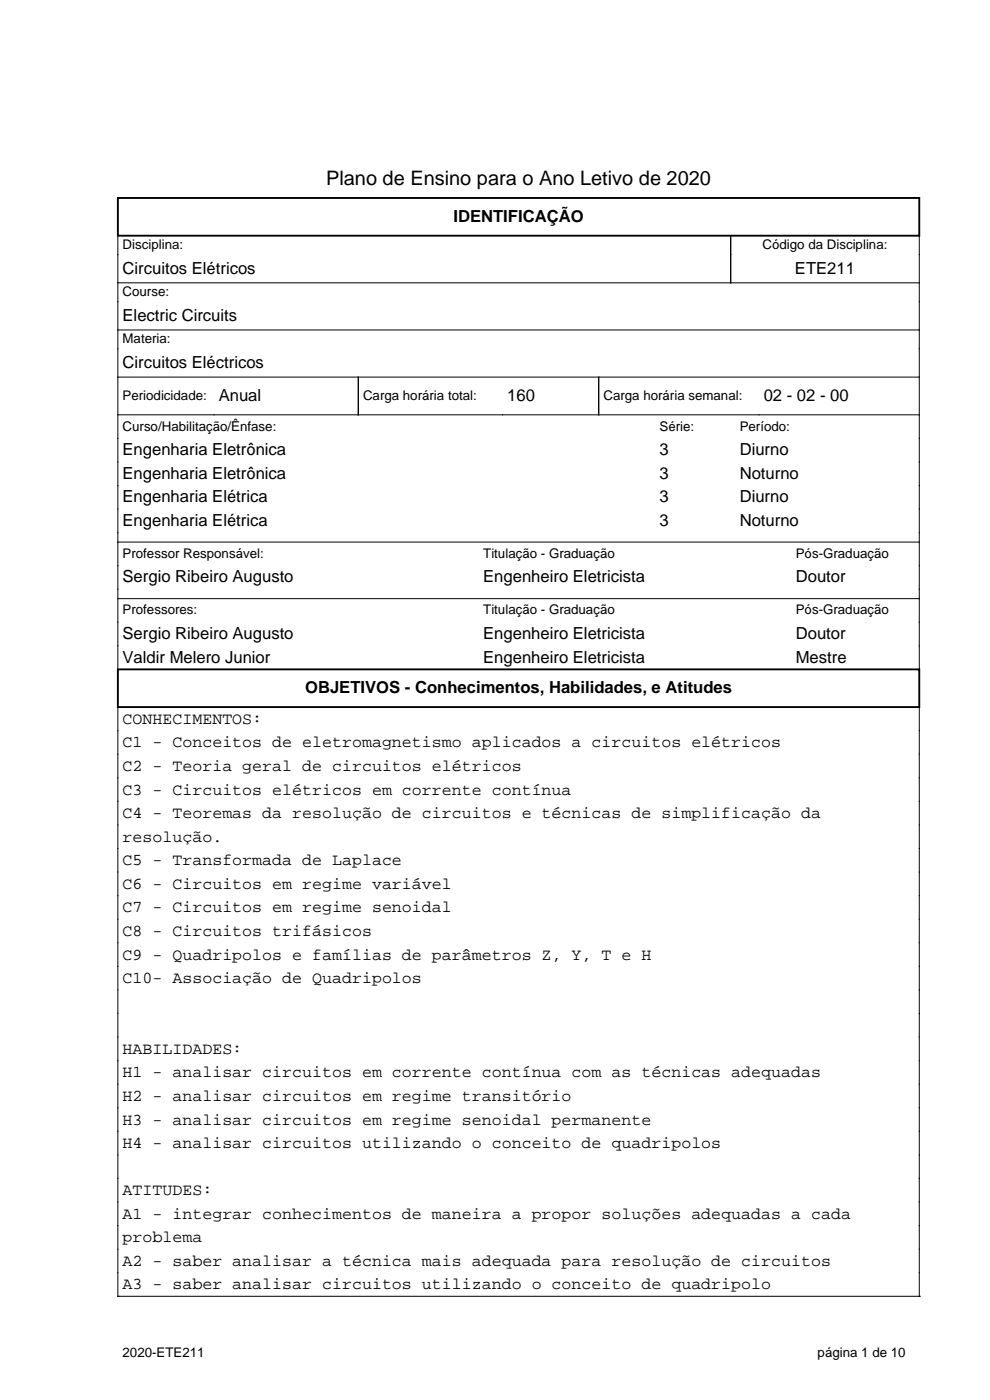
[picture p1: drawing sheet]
<svg xmlns="http://www.w3.org/2000/svg" width="210mm" height="297mm" viewBox="0 0 210 297" stroke-linecap="round" stroke-linejoin="round" font-family="sans-serif">
<defs><g id="words">
<text font-size="4.2" x="69.2" y="39.3">Plano de Ensino para o Ano Letivo de 2020</text>
<g font-size="3.5">
<text x="96.2" y="47.1">IDENTIFICAÇÃO</text>
<text x="26" y="58.1">Circuitos Elétricos</text>
<text x="168.6" y="58.1">ETE211</text>
<text x="26" y="68.1">Electric Circuits</text>
<text x="26" y="78.1">Circuitos Eléctricos</text>
<text x="46.4" y="85.1">Anual</text>
<text x="107.6" y="85.1">160</text>
<text x="162" y="85.1">02 - 02 - 00</text>
<text x="26" y="96.6">Engenharia Eletrônica</text>
<text x="26" y="101.6">Engenharia Eletrônica</text>
<text x="139.9" y="96.6">3</text>
<text x="139.9" y="101.6">3</text>
<text x="156.9" y="96.6">Diurno</text>
<text x="156.9" y="101.6">Noturno</text>
<text x="26" y="106.6">Engenharia Elétrica</text>
<text x="139.9" y="106.6">3</text>
<text x="156.9" y="106.6">Diurno</text>
<text x="26" y="111.6">Engenharia Elétrica</text>
<text x="139.9" y="111.6">3</text>
<text x="156.9" y="111.6">Noturno</text>
<text x="26" y="123.6">Sergio Ribeiro Augusto</text>
<text x="102.5" y="123.6">Engenheiro Eletricista</text>
<text x="168.8" y="123.6">Doutor</text>
<text x="26" y="135.6">Sergio Ribeiro Augusto</text>
<text x="102.5" y="135.6">Engenheiro Eletricista</text>
<text x="168.8" y="135.6">Doutor</text>
<text x="26" y="140.6">Valdir Melero Junior</text>
<text x="102.5" y="140.6">Engenheiro Eletricista</text>
<text x="168.8" y="140.6">Mestre</text>
<text x="64.7" y="147.1">OBJETIVOS - Conhecimentos, Habilidades, e Atitudes</text>
<text x="26" y="153.6">CONHECIMENTOS:</text>
<text x="26" y="158.6">C1 - Conceitos de eletromagnetismo aplicados a circuitos elétricos</text>
<text x="26" y="163.6">C2 - Teoria geral de circuitos elétricos</text>
<text x="26" y="168.6">C3 - Circuitos elétricos em corrente contínua</text>
<text x="26" y="173.6">C4 - Teoremas da resolução de circuitos e técnicas de simplificação da</text>
<text x="26" y="178.6">resolução.</text>
<text x="26" y="183.6">C5 - Transformada de Laplace</text>
<text x="26" y="188.6">C6 - Circuitos em regime variável</text>
<text x="26" y="193.6">C7 - Circuitos em regime senoidal</text>
<text x="26" y="198.6">C8 - Circuitos trifásicos</text>
<text x="26" y="203.6">C9 - Quadripolos e famílias de parâmetros Z, Y, T e H</text>
<text x="26" y="208.6">C10- Associação de Quadripolos</text>
<text x="26" y="223.6">HABILIDADES:</text>
<text x="26" y="228.6">H1 - analisar circuitos em corrente contínua com as técnicas adequadas</text>
<text x="26" y="233.6">H2 - analisar circuitos em regime transitório</text>
<text x="26" y="238.6">H3 - analisar circuitos em regime senoidal permanente</text>
<text x="26" y="243.6">H4 - analisar circuitos utilizando o conceito de quadripolos</text>
<text x="26" y="253.6">ATITUDES:</text>
<text x="26" y="258.6">A1 - integrar conhecimentos de maneira a propor soluções adequadas a cada</text>
<text x="26" y="263.6">problema</text>
<text x="26" y="268.6">A2 - saber analisar a técnica mais adequada para resolução de circuitos</text>
<text x="26" y="273.6">A3 - saber analisar circuitos utilizando o conceito de quadripolo</text>
</g>
<g font-size="2.8">
<text x="26" y="52.8">Disciplina:</text>
<text x="161.7" y="52.8">Código da Disciplina:</text>
<text x="26" y="62.8">Course:</text>
<text x="26" y="72.8">Materia:</text>
<text x="26" y="84.8">Periodicidade:</text>
<text x="77" y="84.8">Carga horária total:</text>
<text x="128" y="84.8">Carga horária semanal:</text>
<text x="26" y="91.3">Curso/Habilitação/Ênfase:</text>
<text x="139.9" y="91.3">Série:</text>
<text x="156.9" y="91.3">Período:</text>
<text x="26" y="118.3">Professor Responsável:</text>
<text x="102.5" y="118.3">Titulação - Graduação</text>
<text x="168.8" y="118.3">Pós-Graduação</text>
<text x="26" y="130.3">Professores:</text>
<text x="102.5" y="130.3">Titulação - Graduação</text>
<text x="168.8" y="130.3">Pós-Graduação</text>
<text x="26" y="287.8">2020-ETE211</text>
<text x="173.4" y="287.8">página 1 de 10</text>
</g>
</g></defs>
<path d="M25 42h170v8h-170zM25 142h170v8h-170z" fill="none" stroke="#000" stroke-width=".4"/>
<g fill="none" stroke="#000" stroke-width=".21">
<path d="M25 50v92M155 50v10M195 50v92M25 60h170M25 70h170M25 80h170M76 80v8M127 80v8M25 88h170M25 115h170M25 127h170M25 150v125"/>
<path d="M195 150v125M25 275h.1M25 275h170M195 275h.1"/>
</g>
<use href="#words"/>
</svg>
